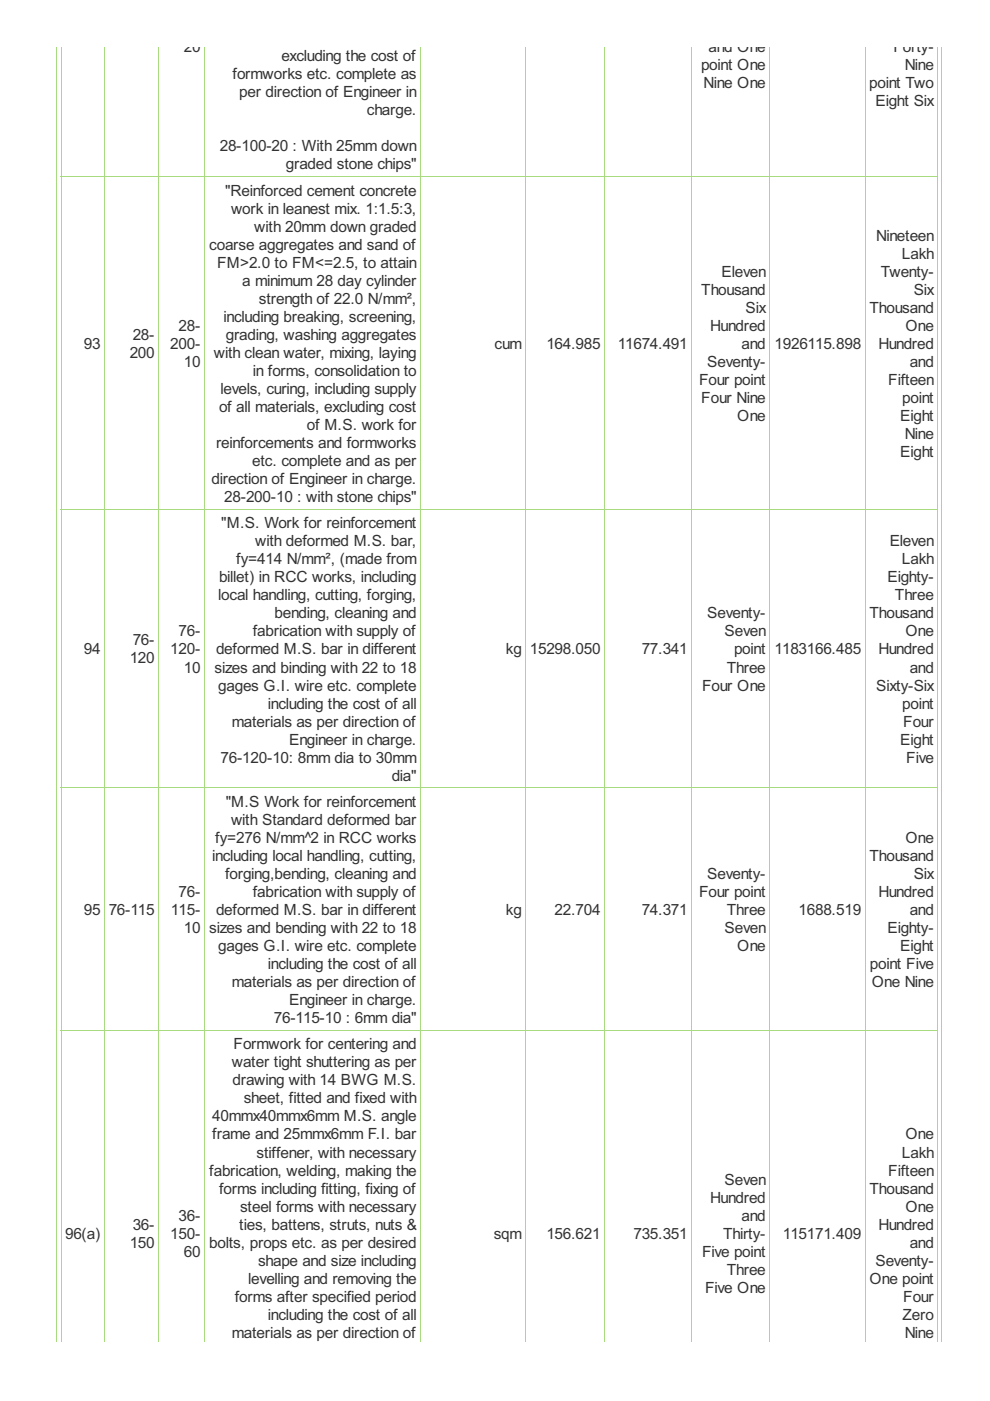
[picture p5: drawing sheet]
<svg xmlns="http://www.w3.org/2000/svg" width="210mm" height="297mm" viewBox="0 0 210 297" stroke-linecap="round" stroke-linejoin="round" font-family="sans-serif">
<defs><g id="words">
<g font-size="3.7" fill="#333">
<text x="39" y="11.1">20</text>
<text x="150.2" y="11.1">and One</text>
<text x="189.4" y="11.1">Forty-</text>
<text x="49.3" y="16.8">formworks etc. complete as</text>
<text x="59.7" y="13">excluding the cost of</text>
<text x="148.6" y="14.9">point One</text>
<text x="191.8" y="14.9">Nine</text>
<text x="50.7" y="20.7">per direction of Engineer in</text>
<text x="149.2" y="18.7">Nine One</text>
<text x="184.3" y="18.7">point Two</text>
<text x="185.6" y="22.6">Eight Six</text>
<text x="77.8" y="24.5">charge.</text>
<text x="46.6" y="32.1">28-100-20 : With 25mm down</text>
<text x="60.6" y="35.9">graded stone chips&quot;</text>
<text x="47.7" y="41.5">&quot;Reinforced cement concrete</text>
<text x="49" y="45.3">work in leanest mix. 1:1.5:3,</text>
<text x="44.4" y="53">coarse aggregates and sand of</text>
<text x="53.9" y="49.1">with 20mm down graded</text>
<text x="185.8" y="51.1">Nineteen</text>
<text x="46" y="56.8">FM&gt;2.0 to FM&lt;=2.5, to attain</text>
<text x="153" y="58.7">Eleven</text>
<text x="186.7" y="58.7">Twenty-</text>
<text x="191.2" y="54.9">Lakh</text>
<text x="51.4" y="60.6">a minimum 28 day cylinder</text>
<text x="54.9" y="64.4">strength of 22.0 N/mm²,</text>
<text x="148.7" y="62.5">Thousand</text>
<text x="193.7" y="62.5">Six</text>
<text x="37.8" y="70.2">28-</text>
<text x="47.4" y="68.2">including breaking, screening,</text>
<text x="150.6" y="70.2">Hundred</text>
<text x="158.1" y="66.3">Six</text>
<text x="184.3" y="66.3">Thousand</text>
<text x="192" y="70.2">One</text>
<text x="17.8" y="74">93</text>
<text x="27.5" y="75.9">200</text>
<text x="28.1" y="72.1">28-</text>
<text x="36.1" y="74">200-</text>
<text x="39" y="77.8">10</text>
<text x="45.3" y="75.9">with clean water, mixing, laying</text>
<text x="47.9" y="72.1">grading, washing aggregates</text>
<text x="104.9" y="74">cum</text>
<text x="115.8" y="74">164.985</text>
<text x="131" y="74">11674.491</text>
<text x="150" y="77.8">Seventy-</text>
<text x="157.2" y="74">and</text>
<text x="164.2" y="74">1926115.898</text>
<text x="186.3" y="74">Hundred</text>
<text x="192.9" y="77.8">and</text>
<text x="46.8" y="83.5">levels, curing, including supply</text>
<text x="53.6" y="79.7">in forms, consolidation to</text>
<text x="148.2" y="81.6">Four point</text>
<text x="188.3" y="81.6">Fifteen</text>
<text x="46.4" y="87.4">of all materials, excluding cost</text>
<text x="148.7" y="85.4">Four Nine</text>
<text x="156.3" y="89.3">One</text>
<text x="190.9" y="89.3">Eight</text>
<text x="191.3" y="85.4">point</text>
<text x="45.8" y="95">reinforcements and formworks</text>
<text x="65.1" y="91.2">of M.S. work for</text>
<text x="191.8" y="93.1">Nine</text>
<text x="53.4" y="98.8">etc. complete and as per</text>
<text x="190.9" y="96.9">Eight</text>
<text x="44.9" y="102.6">direction of Engineer in charge.</text>
<text x="47.6" y="106.5">28-200-10 : with stone chips&quot;</text>
<text x="46.9" y="112">&quot;M.S. Work for reinforcement</text>
<text x="50.1" y="119.7">fy=414 N/mm², (made from</text>
<text x="54.1" y="115.8">with deformed M.S. bar,</text>
<text x="188.6" y="115.8">Eleven</text>
<text x="191.2" y="119.7">Lakh</text>
<text x="46.4" y="123.5">billet) in RCC works, including</text>
<text x="188.2" y="123.5">Eighty-</text>
<text x="46.3" y="127.3">local handling, cutting, forging,</text>
<text x="58.2" y="131.1">bending, cleaning and</text>
<text x="150" y="131.1">Seventy-</text>
<text x="184.3" y="131.1">Thousand</text>
<text x="189.8" y="127.3">Three</text>
<text x="28.1" y="136.9">76-</text>
<text x="37.8" y="134.9">76-</text>
<text x="53.6" y="134.9">fabrication with supply of</text>
<text x="153.6" y="134.9">Seven</text>
<text x="192" y="134.9">One</text>
<text x="17.8" y="138.8">94</text>
<text x="27.5" y="140.7">120</text>
<text x="36.1" y="138.8">120-</text>
<text x="39" y="142.6">10</text>
<text x="45.5" y="142.6">sizes and binding with 22 to 18</text>
<text x="45.8" y="138.8">deformed M.S. bar in different</text>
<text x="107.2" y="138.8">kg</text>
<text x="112.3" y="138.8">15298.050</text>
<text x="136.1" y="138.8">77.341</text>
<text x="154.1" y="142.6">Three</text>
<text x="155.6" y="138.8">point</text>
<text x="164.2" y="138.8">1183166.485</text>
<text x="186.3" y="138.8">Hundred</text>
<text x="192.9" y="142.6">and</text>
<text x="46.3" y="146.4">gages G.I. wire etc. complete</text>
<text x="148.8" y="146.4">Four One</text>
<text x="185.8" y="146.4">Sixty-Six</text>
<text x="49.1" y="154">materials as per direction of</text>
<text x="56.8" y="150.2">including the cost of all</text>
<text x="191.3" y="150.2">point</text>
<text x="191.5" y="154">Four</text>
<text x="46.8" y="161.7">76-120-10: 8mm dia to 30mm</text>
<text x="61.3" y="157.9">Engineer in charge.</text>
<text x="190.9" y="157.9">Eight</text>
<text x="192.1" y="161.7">Five</text>
<text x="83.1" y="165.5">dia&quot;</text>
<text x="47.9" y="171.1">&quot;M.S Work for reinforcement</text>
<text x="45.6" y="178.7">fy=276 N/mm^2 in RCC works</text>
<text x="49" y="174.9">with Standard deformed bar</text>
<text x="192" y="178.7">One</text>
<text x="45" y="182.5">including local handling, cutting,</text>
<text x="184.3" y="182.5">Thousand</text>
<text x="37.8" y="190.2">76-</text>
<text x="47.7" y="186.4">forging,bending, cleaning and</text>
<text x="53.6" y="190.2">fabrication with supply of</text>
<text x="148.2" y="190.2">Four point</text>
<text x="150" y="186.4">Seventy-</text>
<text x="186.3" y="190.2">Hundred</text>
<text x="193.7" y="186.4">Six</text>
<text x="17.8" y="194">95</text>
<text x="23" y="194">76-115</text>
<text x="36.3" y="194">115-</text>
<text x="39" y="197.8">10</text>
<text x="44.4" y="197.8">sizes and bending with 22 to 18</text>
<text x="45.8" y="194">deformed M.S. bar in different</text>
<text x="107.2" y="194">kg</text>
<text x="117.6" y="194">22.704</text>
<text x="136.1" y="194">74.371</text>
<text x="153.6" y="197.8">Seven</text>
<text x="154.1" y="194">Three</text>
<text x="169.3" y="194">1688.519</text>
<text x="188.2" y="197.8">Eighty-</text>
<text x="192.9" y="194">and</text>
<text x="46.3" y="201.6">gages G.I. wire etc. complete</text>
<text x="156.3" y="201.6">One</text>
<text x="190.9" y="201.6">Eight</text>
<text x="49.1" y="209.3">materials as per direction of</text>
<text x="56.8" y="205.5">including the cost of all</text>
<text x="184.4" y="205.5">point Five</text>
<text x="184.8" y="209.3">One Nine</text>
<text x="61.3" y="213.1">Engineer in charge.</text>
<text x="58.1" y="216.9">76-115-10 : 6mm dia&quot;</text>
<text x="49.1" y="226.3">water tight shuttering as per</text>
<text x="49.5" y="222.5">Formwork for centering and</text>
<text x="49.3" y="230.1">drawing with 14 BWG M.S.</text>
<text x="51.7" y="234">sheet, fitted and fixed with</text>
<text x="45" y="237.8">40mmx40mmx6mm M.S. angle</text>
<text x="45" y="241.6">frame and 25mmx6mm F.I. bar</text>
<text x="54.4" y="245.4">stiffener, with necessary</text>
<text x="191.2" y="245.4">Lakh</text>
<text x="192" y="241.6">One</text>
<text x="44.4" y="249.2">fabrication, welding, making the</text>
<text x="153.6" y="251.1">Seven</text>
<text x="188.3" y="249.2">Fifteen</text>
<text x="46.4" y="253.1">forms including fitting, fixing of</text>
<text x="50.9" y="256.9">steel forms with necessary</text>
<text x="150.6" y="255">Hundred</text>
<text x="184.3" y="253.1">Thousand</text>
<text x="192" y="256.9">One</text>
<text x="13.8" y="262.6">96(a)</text>
<text x="28.1" y="260.7">36-</text>
<text x="36.1" y="262.6">150-</text>
<text x="37.8" y="258.8">36-</text>
<text x="50.7" y="260.7">ties, battens, struts, nuts &amp;</text>
<text x="104.7" y="262.6">sqm</text>
<text x="115.8" y="262.6">156.621</text>
<text x="134.3" y="262.6">735.351</text>
<text x="153.3" y="262.6">Thirty-</text>
<text x="157.2" y="258.8">and</text>
<text x="166" y="262.6">115171.409</text>
<text x="186.3" y="260.7">Hundred</text>
<text x="27.5" y="264.5">150</text>
<text x="39" y="266.4">60</text>
<text x="44.4" y="264.5">bolts, props etc. as per desired</text>
<text x="54.7" y="268.3">shape and size including</text>
<text x="148.8" y="266.4">Five point</text>
<text x="185.6" y="268.3">Seventy-</text>
<text x="192.9" y="264.5">and</text>
<text x="49.8" y="276">forms after specified period</text>
<text x="52.6" y="272.2">levelling and removing the</text>
<text x="149.5" y="274.1">Five One</text>
<text x="154.1" y="270.2">Three</text>
<text x="184.3" y="272.2">One point</text>
<text x="191.5" y="276">Four</text>
<text x="56.8" y="279.8">including the cost of all</text>
<text x="191.3" y="279.8">Zero</text>
<text x="49.1" y="283.6">materials as per direction of</text>
<text x="191.8" y="283.6">Nine</text>
</g>
</g></defs>
<g fill="none" stroke="#a8da7f" stroke-width=".21">
<path d="M12 9.9v274.6M12.9 9.9v274.6M22.2 9.9v274.6M33.6 9.9v274.6M43.3 9.9v274.6M89.2 9.9v274.6M111.5 9.9v274.6M128.2 9.9v274.6M146.6 9.9v274.6M163.2 9.9v274.6M183.4 9.9v274.6M198.9 9.9v274.6"/>
<path d="M199.6 9.9v274.6M12.9 37.4h186M12.9 108h186M12.9 167h186M12.9 218.4h186"/>
</g>
<use href="#words"/>
</svg>
